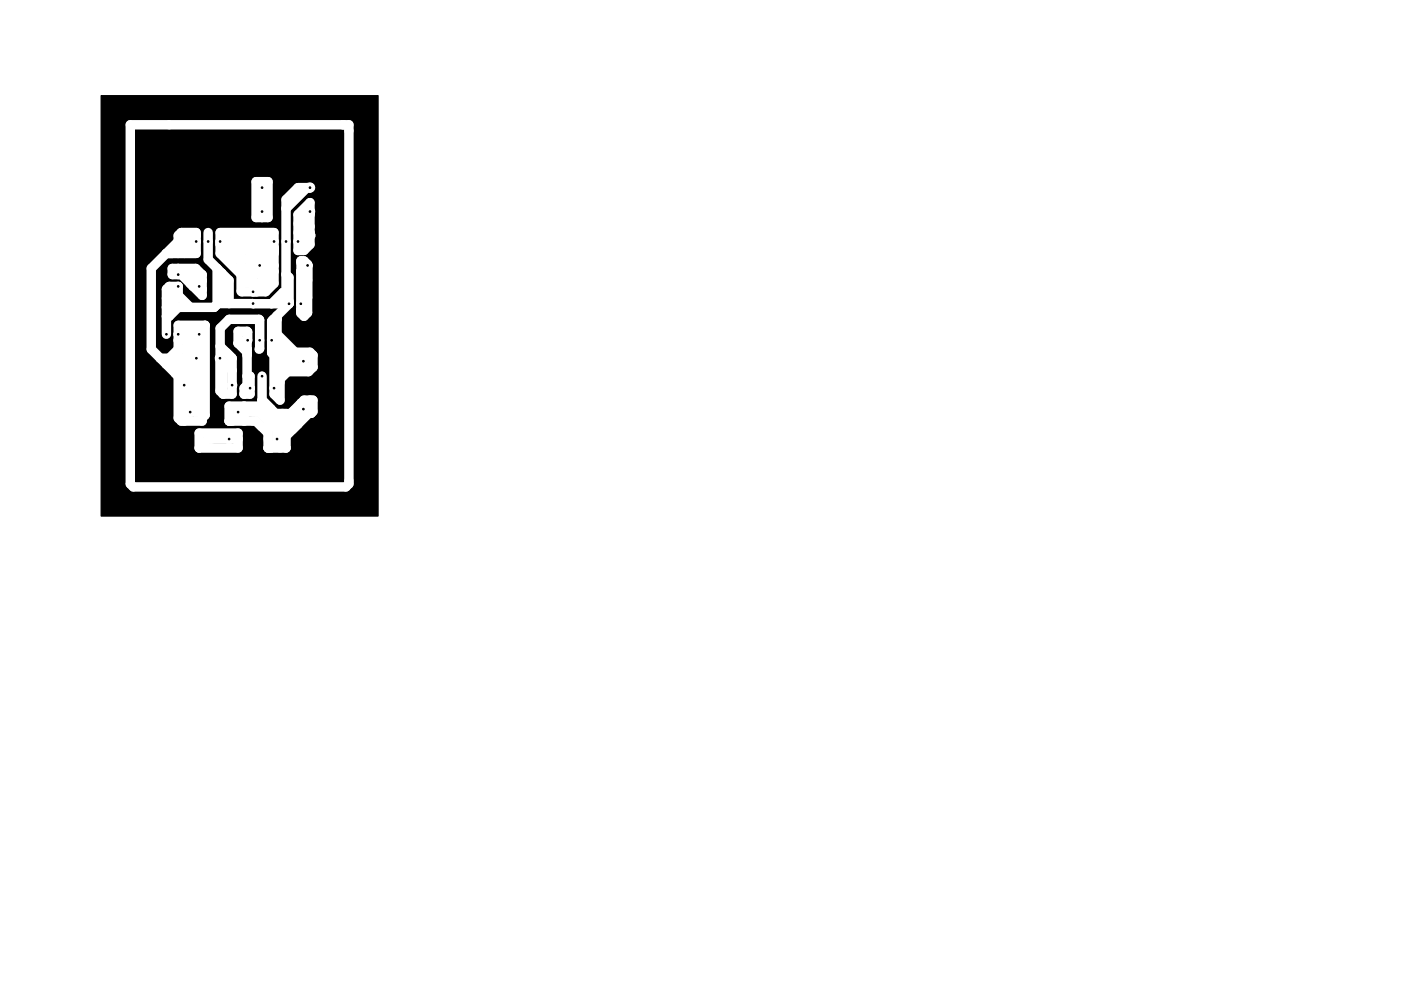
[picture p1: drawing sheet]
<svg xmlns="http://www.w3.org/2000/svg" width="297mm" height="210mm" viewBox="0 0 297 210" stroke-linecap="round" stroke-linejoin="round" font-family="sans-serif">
<path d="M21.4 20.3h58.8v89.2h-58.8z" fill="#000" stroke="#000" stroke-width=".21"/>
<path d="M41.6 50.7v1M44.1 50.7v1M46.7 50.7v1M58.1 50.7v1M60.6 50.7v1M63.2 50.7v1M52.5 71.7v1M55.1 71.7v1M55.6 79.6v.5M57.6 71.7v1M52.8 82.4h.5M57.9 82.4h.5" fill="none" stroke="#fff" stroke-width="1.5"/>
<g fill="#fff" stroke="#fff" stroke-width=".21">
<path d="M37.1 70.3h1.3v1.3h-1.3z"/>
<path d="M53 61.3h1.3v1.3h-1.3z"/>
<path d="M37.2 60.2h1.2v1.2h-1.2z"/>
<path d="M60.7 63.8h1.2v1.2h-1.2z"/>
<path d="M38.1 80.7h2v2h-2z"/>
<circle cx="35.3" cy="70.9" r=".65"/>
<circle cx="53.7" cy="64.4" r=".65"/>
<circle cx="37.8" cy="58.3" r=".6"/>
<circle cx="63.8" cy="64.4" r=".6"/>
<circle cx="49.2" cy="81.7" r="1"/>
<circle cx="41.6" cy="76" r="1"/>
<circle cx="46.6" cy="76" r="1"/>
<circle cx="42.2" cy="70.9" r="1"/>
<circle cx="42.2" cy="60.8" r="1"/>
<circle cx="65.7" cy="44.9" r="1"/>
<circle cx="55.6" cy="44.9" r="1"/>
<circle cx="55.6" cy="39.8" r="1"/>
<circle cx="65.7" cy="39.8" r="1"/>
<circle cx="55.1" cy="56.3" r="1"/>
<circle cx="65.2" cy="56.3" r="1"/>
<circle cx="58.7" cy="93.1" r="1"/>
<circle cx="48.6" cy="93.1" r="1"/>
<circle cx="40.3" cy="87.4" r="1"/>
<circle cx="50.5" cy="87.4" r="1"/>
<circle cx="64.3" cy="86.8" r="1"/>
<circle cx="64.3" cy="76.6" r="1"/>
</g>
<path d="M72.7 26.5h-45.1v76.2M74 27.7v75" fill="none" stroke="#fff" stroke-width="2"/>
<circle cx="72.7" cy="26.5" r="1" fill="#fff"/>
<g fill="none" stroke="#fff" stroke-width="2">
<path d="M54.3 38.5h2.5v7.7h-2.5zM55.6 39.8v6.4M65.1 39.8l-4.5 4.5M65.7 39.8h-2.5l-2.6 2.5v21l.7 .6M72.7 26.5h1.3v1.2M44.1 49.3v5.7l4.5 4.5v4.9M46 57v7.6M46.7 51.2h1.9l2.5 2.6M46.7 51.9l3.1 3.1M47 57.9v5.1l.3 .3M49.8 50.6l.7 .6h7.6M51.1 52.5v9.3l.1 .1h5.1l1.8-1.8v-10.8h-11.4v4.5l4.4 4.4"/>
<path d="M52.7 56.6v3.2l-.3 .3M54.9 52.5l-2.5 2.5M56.8 59.5l-2.4 2.4M58.1 53.8h-2.5l-3.2 3.2M58.1 52.5h-5.1l-.6 .6M58.1 57.6h-.6l-2.6 2.5h1.3M58.1 56.3h-1.3l-1.9 1.9M58.1 53.3l-4.4 4.4v4.2M60.6 58.2l.7 .7v5.5M34 76l3.8 3.8M35.2 77.3h2.6M37.1 79.2h.7"/>
<path d="M37.8 60.8l-1.3 1.2M37.8 60.8h-1.9l-.6 .6v9.5M37.8 65.2l-1.9 1.9h-.6M37.8 60.8v2.5h-.7l-.6 .6M37.8 62.7l2.5 2.5M37.8 72.2h3.2l-1.9 1.9h-1.3l-1.9 1.9M43.5 69h-5.7v1.9M43.5 69l-.6 .7v2.5M43.5 69v19.1l-.6 .6M57.6 72.2l4.4 4.4h2.3M58 67.7h.7M58.1 72.7v10.9l1.3 1.3v-10.9"/>
<path d="M58.7 67v3.9l5.6 5.7M60 74.6v.8h.8M60.6 76.6v.7l-1.2 1.2M60.6 76.6l1.3 1.3M60.6 62h-.6l-2.4 2.4M61.3 64.4l-3.7 3.7v6.8l1.8 1.7h1.2M61.3 64.4h-15.1l-.8 .8h-10.1M61.9 77.9h4.5M61.9 77.9l-2.5 2.5M62.5 76.6v.7l.7 .6M62.5 74.7h3.2l.7 .7M66.4 77.9l-1 1h-4.4"/>
<path d="M66.4 75.4h-.8l-1.3 1.2M66.4 75.4v2.5M27.6 102.7l.7 .6h45l.7-.6"/>
</g>
<circle cx="41" cy="72.2" r="1" fill="#fff"/>
<g fill="none" stroke="#fff" stroke-width="2">
<path d="M35.2 53.8h6.4v-4.5h-3.2l-.6 .7v1.2l-5.7 5.8v17.1l1.9 1.9h7.6M36.5 57h5l1.3 1.3h-6.2zM37.8 57l.7 .6v.7l4.4 4.4-.1-4.4M39.1 52.5l-1.3 1.3M40.3 58.3v1.8M41.6 50h-1.3l-1.2 1.2M41.6 51.2l-1.3 1.3M41.6 59.5h1.3M63.8 57.6v8.8l.7 .7 .7-.7v-10.3l-.7-.8h-.7v2.3M63.8 55.7l.7 .6h.7l-1.4 1.3M63.8 57.6h.1M37.8 70.9h4.4l.7 .7v17.7h-4.5l-.6-.6z"/>
<path d="M39.1 78.6l3.8 3.8M39.1 78.6v10.7M39.7 70.9l2.5 2.6M40.7 76v1l2.2 2.2M41 60.8h1.2l.7 .6M41.6 76l1.3 1.2M41.6 76h.1M42.2 70.9v4.5l-3.1 3.2M42.9 73.5h-1.3l-3.8 3.8h1.9l3.2 3.1M46.6 76v7l.7 .6M46.6 76l2.6 2.6M46.7 73.5l2.5 2.5v7.6h-1.9"/>
<path d="M47.3 77.3h.6M47.3 76.7v6.9M50.5 72.8l1.9 1.9M50.5 72.8h.6l1.3 1.3M52.4 79.8h.6v3.8h-1.2M52.4 72.3v10.7l-.6 .6M52.4 72.3l.1-.1v-1.8l-.1-.1h-1.9v2.5M52.4 72.3h-1.4l-.5 .5M54.9 74.1l.2-.1v-6.1l-.2-.2h-6.3l-1.9 2-.1 6.3M65.1 63.3v1.9l-.6 .6h-.7M65.2 63.2l-1.3 1.2h-.1M41.6 87.4v-4.4l-1.3-1.3h-1.2l1.2 1.3v4.4h2.6"/>
<path d="M42.2 91.9h8.3v3.2h-8.3zM48.6 86.2h7v.6M50.5 93.1h-6.4l-1.9 2M51.8 87.4h-.7l-1.9 1.9h-.6M51.8 86.2v3.1h2.5l2.5 2.6M53 82.4l-.6-.7-.6 .7v1.2M66 87.7h-.5l-4.9 4.8"/>
</g>
<circle cx="48.6" cy="89.3" r="1" fill="#fff"/>
<path d="M48.6 86.2v3.1h3.2M55.2 87.8h6.4l-.3 .3h-.7M55.6 84.9l2.8 2.9M56.8 89.3v5.8h.7l1.2-1.3v-.7M57.5 86.8v1M59.7 87.8l-2.2 2.2h-.7M61.2 90h.1l-.7 .6v4.5" fill="none" stroke="#fff" stroke-width="2"/>
<circle cx="56.8" cy="95.1" r="1" fill="#fff"/>
<path d="M65.7 43v8.9l-1.2 1.2h-1.3v-7.6zM65.7 45.5l-1.2 1.3M65.7 49.3h-.6l-.6 .7h1.2l-1.2 1.2h-1.3M65.7 48.1h-1.2l-1.3 1.2M55.6 79.8v7l-.7 .6M50.5 87.4h4.4M54.9 87.4l3.8 3.8v1.9M60.3 90.9v3.8l.3 .4h-3.8M63.4 87.7h2.6l.4-.4v-2.4h-1.9l-5.1 5.1M65.7 84.9v.5l-7 7" fill="none" stroke="#fff" stroke-width="2"/>
<circle cx="65.7" cy="50" r="1" fill="#fff"/>
<g fill="#000" stroke="#000" stroke-width=".21">
<circle cx="55.6" cy="39.8" r=".17"/>
<circle cx="65.7" cy="39.8" r=".17"/>
<circle cx="37.8" cy="58.3" r=".17"/>
<circle cx="41.6" cy="51.2" r=".17"/>
<circle cx="44.1" cy="51.2" r=".17"/>
<circle cx="46.7" cy="51.2" r=".17"/>
<circle cx="55.1" cy="56.3" r=".17"/>
<circle cx="55.6" cy="44.9" r=".17"/>
<circle cx="58.1" cy="51.2" r=".17"/>
<circle cx="60.6" cy="51.2" r=".17"/>
<circle cx="63.2" cy="51.2" r=".17"/>
<circle cx="65.2" cy="56.3" r=".17"/>
<circle cx="65.7" cy="44.9" r=".17"/>
<circle cx="35.3" cy="70.9" r=".17"/>
<circle cx="37.8" cy="60.8" r=".17"/>
<circle cx="37.8" cy="70.9" r=".17"/>
<circle cx="41.6" cy="76" r=".17"/>
<circle cx="42.2" cy="70.9" r=".17"/>
<circle cx="42.2" cy="60.8" r=".17"/>
<circle cx="46.6" cy="76" r=".17"/>
<circle cx="52.5" cy="72.2" r=".17"/>
<circle cx="53.7" cy="64.4" r=".17"/>
<circle cx="53.7" cy="61.9" r=".17"/>
<circle cx="55.1" cy="72.2" r=".17"/>
<circle cx="55.6" cy="79.8" r=".17"/>
<circle cx="57.6" cy="72.2" r=".17"/>
<circle cx="61.3" cy="64.4" r=".17"/>
<circle cx="63.8" cy="64.4" r=".17"/>
<circle cx="64.3" cy="76.6" r=".17"/>
<circle cx="39.1" cy="81.7" r=".17"/>
<circle cx="40.3" cy="87.4" r=".17"/>
<circle cx="48.6" cy="93.1" r=".17"/>
<circle cx="49.2" cy="81.7" r=".17"/>
<circle cx="50.5" cy="87.4" r=".17"/>
<circle cx="53" cy="82.4" r=".17"/>
<circle cx="58.1" cy="82.4" r=".17"/>
<circle cx="58.7" cy="93.1" r=".17"/>
<circle cx="64.3" cy="86.8" r=".17"/>
</g>
</svg>
